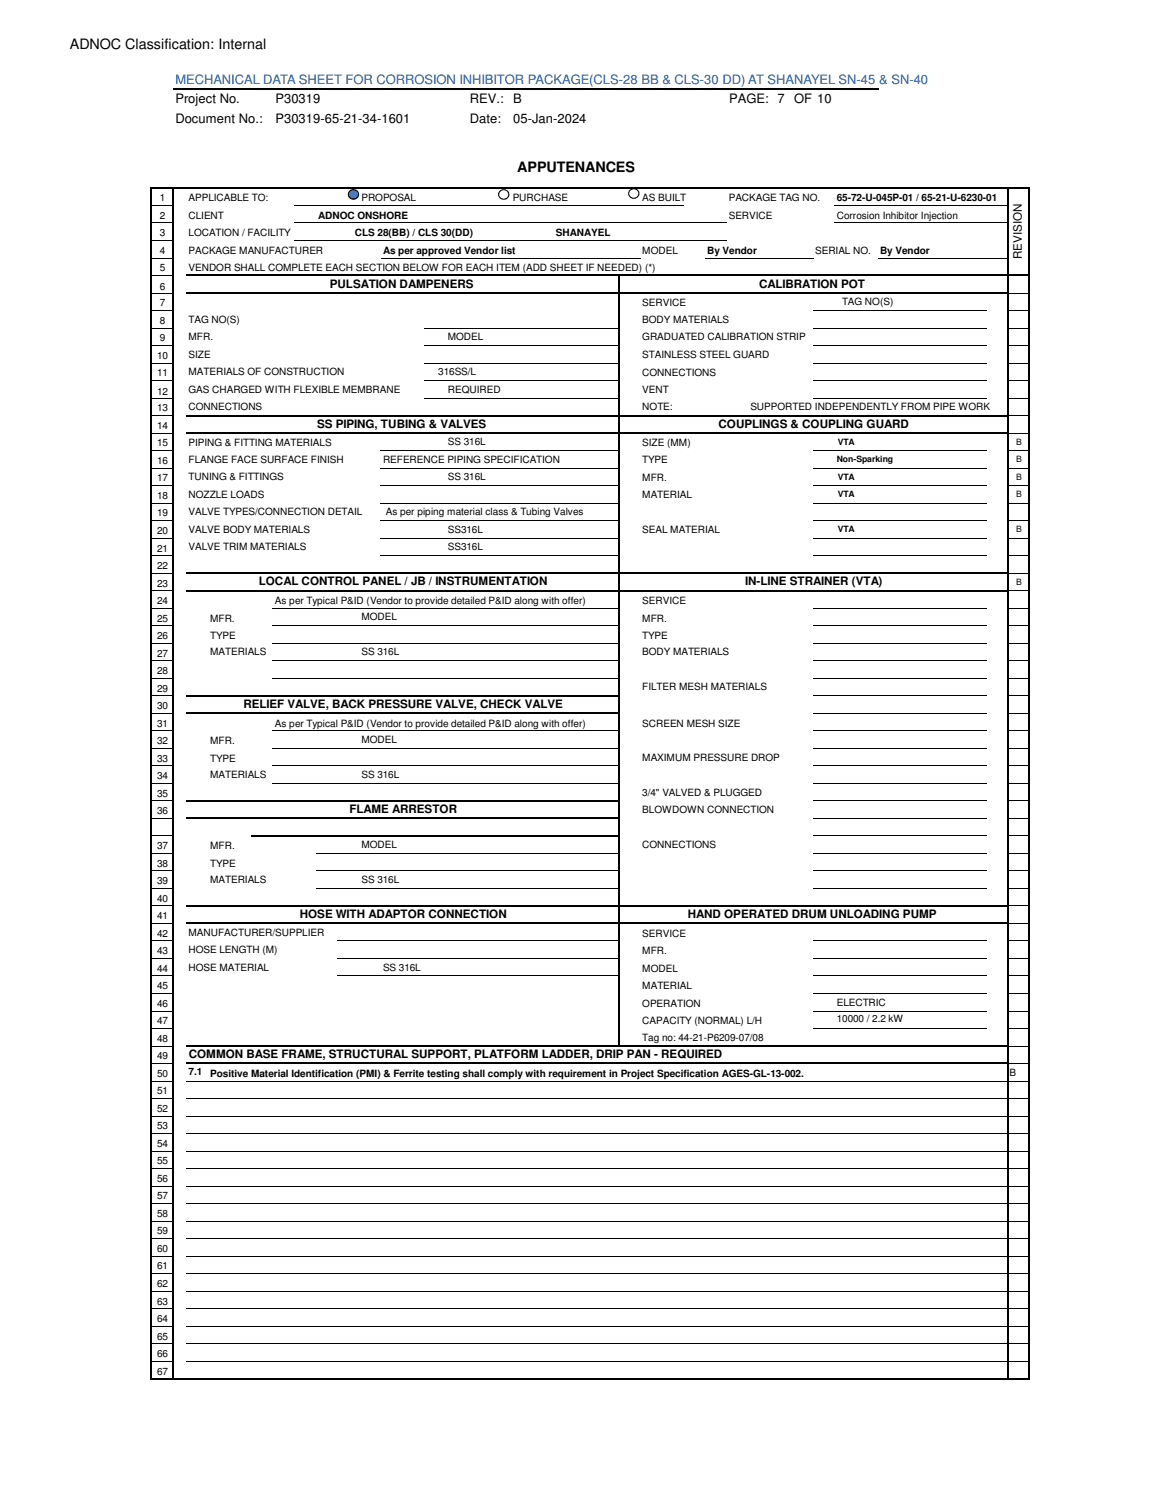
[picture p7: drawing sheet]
<svg xmlns="http://www.w3.org/2000/svg" width="216mm" height="279mm" viewBox="0 0 216 279" stroke-linecap="round" stroke-linejoin="round" font-family="sans-serif">
<defs><g id="words">
<g font-size="2.7">
<text x="13" y="9.1">ADNOC Classification: Internal</text>
<text x="96.3" y="32.1">APPUTENANCES</text>
</g>
<text font-size="2.4" fill="#1859a9" x="32.6" y="15.6">MECHANICAL DATA SHEET FOR CORROSION INHIBITOR PACKAGE(CLS-28 BB &amp; CLS-30 DD) AT SHANAYEL SN-45 &amp; SN-40</text>
<g font-size="2.4">
<text x="32.6" y="19.3">Project No.</text>
<text x="32.6" y="22.9">Document No.:</text>
<text x="51.3" y="19.3">P30319</text>
<text x="51.3" y="22.9">P30319-65-21-34-1601</text>
<text x="87.5" y="22.9">Date:</text>
<text x="87.5" y="19.3">REV.:</text>
<text x="95.5" y="22.9">05-Jan-2024</text>
<text x="95.5" y="19.3">B</text>
<text x="135.7" y="19.3">PAGE: 7</text>
<text x="147.8" y="19.3">OF 10</text>
</g>
<g font-size="2.2">
<text x="61.4" y="53.6">PULSATION DAMPENERS</text>
<text x="141.3" y="53.6">CALIBRATION POT</text>
<text x="190.2" y="48.2" transform="rotate(-90 190.2 48.2)">REVISION</text>
<text x="59" y="79.6">SS PIPING, TUBING &amp; VALVES</text>
<text x="133.7" y="79.6">COUPLINGS &amp; COUPLING GUARD</text>
<text x="48.2" y="109">LOCAL CONTROL PANEL / JB / INSTRUMENTATION</text>
<text x="138.7" y="109">IN-LINE STRAINER (VTA)</text>
<text x="45.3" y="131.8">RELIEF VALVE, BACK PRESSURE VALVE, CHECK VALVE</text>
<text x="65" y="151.3">FLAME ARRESTOR</text>
<text x="55.8" y="170.9">HOSE WITH ADAPTOR CONNECTION</text>
<text x="128" y="170.9">HAND OPERATED DRUM UNLOADING PUMP</text>
<text x="35.1" y="197">COMMON BASE FRAME, STRUCTURAL SUPPORT, PLATFORM LADDER, DRIP PAN - REQUIRED</text>
</g>
<g font-size="1.9">
<text x="29.8" y="37.5">1</text>
<text x="29.8" y="40.7">2</text>
<text x="35.1" y="37.5">APPLICABLE TO:</text>
<text x="35.1" y="40.7">CLIENT</text>
<text x="59.2" y="40.7">ADNOC ONSHORE</text>
<text x="67.3" y="37.5">PROPOSAL</text>
<text x="95.4" y="37.5">PURCHASE</text>
<text x="119.5" y="37.5">AS BUILT</text>
<text x="135.6" y="37.5">PACKAGE TAG NO.</text>
<text x="135.6" y="40.7">SERVICE</text>
<text x="155.7" y="37.5">65-72-U-045P-01 / 65-21-U-6230-01</text>
<text x="155.7" y="40.7">Corrosion Inhibitor Injection</text>
<text x="29.8" y="44">3</text>
<text x="29.8" y="47.2">4</text>
<text x="35.1" y="44">LOCATION / FACILITY</text>
<text x="35.1" y="47.2">PACKAGE MANUFACTURER</text>
<text x="66" y="44">CLS 28(BB) / CLS 30(DD)</text>
<text x="71.3" y="47.2">As per approved Vendor list</text>
<text x="103.5" y="44">SHANAYEL</text>
<text x="119.5" y="47.2">MODEL</text>
<text x="131.6" y="47.2">By Vendor</text>
<text x="151.7" y="47.2">SERIAL NO.</text>
<text x="163.8" y="47.2">By Vendor</text>
<text x="29.8" y="50.5">5</text>
<text x="29.8" y="54">6</text>
<text x="35.1" y="50.5">VENDOR SHALL COMPLETE EACH SECTION BELOW FOR EACH ITEM (ADD SHEET IF NEEDED) (*)</text>
<text x="29.8" y="57">7</text>
<text x="119.5" y="57">SERVICE</text>
<text x="156.7" y="56.8">TAG NO(S)</text>
<text x="29.8" y="60.3">8</text>
<text x="29.8" y="63.5">9</text>
<text x="35.1" y="60.1">TAG NO(S)</text>
<text x="35.1" y="63.3">MFR.</text>
<text x="83.4" y="63.3">MODEL</text>
<text x="119.5" y="60.1">BODY MATERIALS</text>
<text x="119.5" y="63.3">GRADUATED CALIBRATION STRIP</text>
<text x="29.3" y="66.8">10</text>
<text x="29.3" y="70.1">11</text>
<text x="35.1" y="66.6">SIZE</text>
<text x="35.1" y="69.9">MATERIALS OF CONSTRUCTION</text>
<text x="81.6" y="69.9">316SS/L</text>
<text x="119.5" y="66.6">STAINLESS STEEL GUARD</text>
<text x="119.5" y="70.1">CONNECTIONS</text>
<text x="29.3" y="73.5">12</text>
<text x="29.3" y="76.6">13</text>
<text x="35.1" y="73.1">GAS CHARGED WITH FLEXIBLE MEMBRANE</text>
<text x="35.1" y="76.4">CONNECTIONS</text>
<text x="83.4" y="73.1">REQUIRED</text>
<text x="119.5" y="76.4">NOTE:</text>
<text x="119.5" y="73.1">VENT</text>
<text x="139.7" y="76.4">SUPPORTED INDEPENDENTLY FROM PIPE WORK</text>
<text x="29.3" y="79.8">14</text>
<text x="29.3" y="83.1">15</text>
<text x="35.1" y="83.1">PIPING &amp; FITTING MATERIALS</text>
<text x="83.4" y="82.9">SS 316L</text>
<text x="119.5" y="83.1">SIZE (MM)</text>
<text x="29.3" y="86.4">16</text>
<text x="29.3" y="89.6">17</text>
<text x="35.1" y="86.1">FLANGE FACE SURFACE FINISH</text>
<text x="35.1" y="89.4">TUNING &amp; FITTINGS</text>
<text x="71.3" y="86.1">REFERENCE PIPING SPECIFICATION</text>
<text x="83.4" y="89.4">SS 316L</text>
<text x="119.5" y="86.1">TYPE</text>
<text x="119.5" y="89.6">MFR.</text>
<text x="29.3" y="92.9">18</text>
<text x="35.1" y="92.7">NOZZLE LOADS</text>
<text x="35.1" y="95.9">VALVE TYPES/CONNECTION DETAIL</text>
<text x="71.8" y="95.9">As per piping material class &amp; Tubing Valves</text>
<text x="119.5" y="92.7">MATERIAL</text>
<text x="29.3" y="96.1">19</text>
<text x="29.3" y="99.4">20</text>
<text x="35.1" y="99.2">VALVE BODY MATERIALS</text>
<text x="83.4" y="99.2">SS316L</text>
<text x="119.5" y="99.2">SEAL MATERIAL</text>
<text x="29.3" y="102.7">21</text>
<text x="29.3" y="105.9">22</text>
<text x="35.1" y="102.4">VALVE TRIM MATERIALS</text>
<text x="83.4" y="102.4">SS316L</text>
<text x="29.3" y="109.2">23</text>
<text x="29.3" y="112.4">24</text>
<text x="51.2" y="112.4">As per Typical P&amp;ID (Vendor to provide detailed P&amp;ID along with offer)</text>
<text x="119.5" y="112.4">SERVICE</text>
<text x="29.3" y="115.7">25</text>
<text x="29.3" y="119">26</text>
<text x="39.1" y="115.7">MFR.</text>
<text x="39.1" y="119">TYPE</text>
<text x="67.3" y="115.5">MODEL</text>
<text x="119.5" y="115.7">MFR.</text>
<text x="119.5" y="119">TYPE</text>
<text x="29.3" y="122.2">27</text>
<text x="29.3" y="125.5">28</text>
<text x="39.1" y="122">MATERIALS</text>
<text x="67.3" y="122">SS 316L</text>
<text x="119.5" y="122">BODY MATERIALS</text>
<text x="29.3" y="128.7">29</text>
<text x="29.3" y="132">30</text>
<text x="119.5" y="128.5">FILTER MESH MATERIALS</text>
<text x="29.3" y="135.3">31</text>
<text x="51.2" y="135.3">As per Typical P&amp;ID (Vendor to provide detailed P&amp;ID along with offer)</text>
<text x="119.5" y="135.3">SCREEN MESH SIZE</text>
<text x="29.3" y="138.5">32</text>
<text x="29.3" y="141.8">33</text>
<text x="39.1" y="138.5">MFR.</text>
<text x="39.1" y="141.8">TYPE</text>
<text x="67.3" y="138.3">MODEL</text>
<text x="119.5" y="141.6">MAXIMUM PRESSURE DROP</text>
<text x="29.3" y="145">34</text>
<text x="29.3" y="148.3">35</text>
<text x="39.1" y="144.8">MATERIALS</text>
<text x="67.3" y="144.8">SS 316L</text>
<text x="119.5" y="148.1">3/4&quot; VALVED &amp; PLUGGED</text>
<text x="29.3" y="151.6">36</text>
<text x="119.5" y="151.3">BLOWDOWN CONNECTION</text>
<text x="29.3" y="158.1">37</text>
<text x="29.3" y="161.3">38</text>
<text x="39.1" y="158.1">MFR.</text>
<text x="39.1" y="161.3">TYPE</text>
<text x="67.3" y="157.9">MODEL</text>
<text x="119.5" y="157.9">CONNECTIONS</text>
<text x="29.3" y="164.6">39</text>
<text x="29.3" y="167.9">40</text>
<text x="39.1" y="164.4">MATERIALS</text>
<text x="67.3" y="164.4">SS 316L</text>
<text x="29.3" y="171.1">41</text>
<text x="29.3" y="174.4">42</text>
<text x="29.3" y="177.6">43</text>
<text x="35.1" y="174.2">MANUFACTURER/SUPPLIER</text>
<text x="35.1" y="177.4">HOSE LENGTH (M)</text>
<text x="119.5" y="174.4">SERVICE</text>
<text x="119.5" y="177.6">MFR.</text>
<text x="29.3" y="180.9">44</text>
<text x="29.3" y="184.2">45</text>
<text x="35.1" y="180.7">HOSE MATERIAL</text>
<text x="71.3" y="180.7">SS 316L</text>
<text x="119.5" y="180.9">MODEL</text>
<text x="119.5" y="184.2">MATERIAL</text>
<text x="29.3" y="187.4">46</text>
<text x="29.3" y="190.7">47</text>
<text x="119.5" y="187.4">OPERATION</text>
<text x="119.5" y="190.7">CAPACITY (NORMAL) L/H</text>
<text x="155.7" y="190.3">10000 / 2.2 kW</text>
<text x="155.7" y="187.2">ELECTRIC</text>
<text x="29.3" y="193.9">48</text>
<text x="29.3" y="197.2">49</text>
<text x="119.5" y="193.7">Tag no: 44-21-P6209-07/08</text>
<text x="29.3" y="203.7">51</text>
<text x="29.3" y="200.4">50</text>
<text x="35.1" y="200.2">7.1</text>
<text x="39.1" y="200.4">Positive Material Identification (PMI) &amp; Ferrite testing shall comply with requirement in Project Specification AGES-GL-13-002.</text>
<text x="187.9" y="200.2">B</text>
<text x="29.3" y="207">52</text>
<text x="29.3" y="210.2">53</text>
<text x="29.3" y="213.5">54</text>
<text x="29.3" y="216.7">55</text>
<text x="29.3" y="220">56</text>
<text x="29.3" y="223.3">57</text>
<text x="29.3" y="226.5">58</text>
<text x="29.3" y="229.8">59</text>
<text x="29.3" y="233">60</text>
<text x="29.3" y="236.3">61</text>
<text x="29.3" y="239.6">62</text>
<text x="29.3" y="242.8">63</text>
<text x="29.3" y="246.1">64</text>
<text x="29.3" y="249.3">65</text>
<text x="29.3" y="252.6">66</text>
<text x="29.3" y="255.9">67</text>
</g>
<g font-size="1.6">
<text x="155.9" y="82.8">VTA</text>
<text x="189.1" y="82.8">B</text>
<text x="155.7" y="86.1">Non-Sparking</text>
<text x="155.9" y="89.3">VTA</text>
<text x="189.1" y="86">B</text>
<text x="189.1" y="89.3">B</text>
<text x="155.9" y="92.6">VTA</text>
<text x="189.1" y="92.5">B</text>
<text x="155.9" y="99.1">VTA</text>
<text x="189.1" y="99.1">B</text>
<text x="189.1" y="108.8">B</text>
</g>
</g></defs>
<g fill="none" stroke="#000" stroke-width=".19">
<path d="M28.3 38.2h3.7M54.8 38.2h72.5M155.4 38.2h32M28.3 41.5h3.7M28.3 44.8h3.7M28.3 48h3.7M28.3 51.3h3.7M28.3 54.5h3.7M28.3 57.8h3.7M54.8 41.5h80.5M54.8 44.8h80.5M70.9 48h48.3"/>
<path d="M131.2 48h20.2M151.3 57.8h32.3M155.4 41.5h32M163.4 48h24M187.7 54.5h3.7M187.7 57.8h3.7M28.3 61.1h3.7M28.3 64.3h3.7M28.3 67.6h3.7M28.3 70.8h3.7M28.3 74.1h3.7M28.3 77.4h3.7"/>
<path d="M79 61.1h36M79 64.3h36M79 67.6h36M79 70.8h36M79 74.1h36M151.3 61.1h32.3M151.3 64.3h32.3M151.3 67.6h32.3M151.3 70.8h32.3M151.3 74.1h32.3M187.7 61.1h3.7M187.7 64.3h3.7"/>
<path d="M187.7 67.6h3.7M187.7 70.8h3.7M187.7 74.1h3.7M187.7 77.4h3.7M28.3 80.6h3.7M28.3 83.9h3.7M28.3 87.1h3.7M28.3 90.4h3.7M28.3 93.7h3.7M28.3 96.9h3.7M70.9 83.9h44.1M70.9 87.1h44.1"/>
<path d="M70.9 90.4h44.1M70.9 93.7h44.1M70.9 96.9h44.1M151.3 83.9h32.3M151.3 87.1h32.3M151.3 90.4h32.3M151.3 93.7h32.3M151.3 96.9h32.3M187.7 80.6h3.7M187.7 83.9h3.7M187.7 87.1h3.7M187.7 90.4h3.7"/>
<path d="M187.7 93.7h3.7M187.7 96.9h3.7M28.3 100.2h3.7M28.3 103.4h3.7M28.3 106.7h3.7M28.3 110h3.7M28.3 113.2h3.7M28.3 116.5h3.7M28.3 119.7h3.7M50.8 113.2h64.2M50.8 116.5h64.2M50.8 119.7h64.2"/>
<path d="M70.9 100.2h44.1M70.9 103.4h44.1M151.3 100.2h32.3M151.3 103.4h32.3M151.3 113.2h32.3M151.3 116.5h32.3M151.3 119.7h32.3M187.7 100.2h3.7M187.7 103.4h3.7M187.7 106.7h3.7M187.7 110h3.7M187.7 113.2h3.7"/>
<path d="M187.7 116.5h3.7M187.7 119.7h3.7M28.3 123h3.7M28.3 126.3h3.7M28.3 129.5h3.7M28.3 132.8h3.7M28.3 136h3.7M28.3 139.3h3.7M50.8 123h64.2M50.8 126.3h64.2M50.8 136h64.2M50.8 139.3h64.2"/>
<path d="M151.3 123h32.3M151.3 126.3h32.3M151.3 129.5h32.3M151.3 132.8h32.3M151.3 136h32.3M151.3 139.3h32.3M187.7 123h3.7M187.7 126.3h3.7M187.7 129.5h3.7M187.7 132.8h3.7M187.7 136h3.7M187.7 139.3h3.7"/>
<path d="M28.3 142.6h3.7M28.3 145.8h3.7M28.3 149.1h3.7M28.3 152.3h3.7M28.3 155.6h3.7M28.3 158.9h3.7M50.8 142.6h64.2M50.8 145.8h64.2M58.8 158.9h56.2M151.3 142.6h32.3M151.3 145.8h32.3M151.3 149.1h32.3"/>
<path d="M151.3 152.3h32.3M151.3 155.6h32.3M151.3 158.9h32.3M187.7 142.6h3.7M187.7 145.8h3.7M187.7 149.1h3.7M187.7 152.3h3.7M187.7 155.6h3.7M187.7 158.9h3.7M28.3 162.1h3.7M28.3 165.4h3.7M28.3 168.6h3.7"/>
<path d="M28.3 171.9h3.7M28.3 175.2h3.7M28.3 178.4h3.7M58.8 162.1h56.2M58.8 165.4h56.2M62.9 175.2h52.1M62.9 178.4h52.1M151.3 162.1h32.3M151.3 165.4h32.3M151.3 175.2h32.3M151.3 178.4h32.3M187.7 162.1h3.7"/>
<path d="M187.7 165.4h3.7M187.7 168.6h3.7M187.7 171.9h3.7M187.7 175.2h3.7M187.7 178.4h3.7M28.3 181.7h3.7M28.3 184.9h3.7M28.3 188.2h3.7M28.3 191.5h3.7M28.3 194.7h3.7M28.3 198h3.7M62.9 181.7h52.1"/>
<path d="M151.3 181.7h32.3M151.3 184.9h32.3M151.3 188.2h32.3M151.3 191.5h32.3M187.7 181.7h3.7M187.7 184.9h3.7M187.7 188.2h3.7M187.7 191.5h3.7M187.7 194.7h3.7M187.7 198h3.7M28.3 201.2h3.7M28.3 204.5h3.7"/>
<path d="M28.3 207.8h3.7M28.3 211h3.7M28.3 214.3h3.7M28.3 217.5h3.7M34.7 201.2h152.7M34.7 204.5h152.7M34.7 207.8h152.7M34.7 211h152.7M34.7 214.3h152.7M34.7 217.5h152.7M187.7 201.2h3.7M187.7 204.5h3.7"/>
<path d="M187.7 207.8h3.7M187.7 211h3.7M187.7 214.3h3.7M187.7 217.5h3.7M28.3 220.8h3.7M28.3 224h3.7M28.3 227.3h3.7M28.3 230.6h3.7M28.3 233.8h3.7M28.3 237.1h3.7M34.7 220.8h152.7M34.7 224h152.7"/>
<path d="M34.7 227.3h152.7M34.7 230.6h152.7M34.7 233.8h152.7M34.7 237.1h152.7M187.7 220.8h3.7M187.7 224h3.7M187.7 227.3h3.7M187.7 230.6h3.7M187.7 233.8h3.7M187.7 237.1h3.7M28.3 240.3h3.7M28.3 243.6h3.7"/>
<path d="M28.3 246.9h3.7M28.3 250.1h3.7M28.3 253.4h3.7M34.7 240.3h152.7M34.7 243.6h152.7M34.7 246.9h152.7M34.7 250.1h152.7M34.7 253.4h152.7M187.7 240.3h3.7M187.7 243.6h3.7M187.7 246.9h3.7M187.7 250.1h3.7"/>
<path d="M187.7 253.4h3.7"/>
</g>
<g fill="none" stroke="#000" stroke-width=".25">
<path d="M32.2 16.6h131.2M28.2 34.8v222M28.3 35h163.4M32.2 35.1v221.7M187.5 35.1v221.7M191.6 35.1v221.7M34.7 54.5h153M34.7 51.3h157M115.1 51.4v143.4M34.7 77.3h153M34.7 80.6h153M34.7 106.7h153"/>
<path d="M34.7 109.9h153M34.7 129.5h80.6M34.7 132.8h80.6M34.7 149.1h80.6M34.7 152.3h80.6M46.8 155.6h68.5M34.7 168.6h153M34.7 171.9h153M34.7 194.7h153M34.7 198h153M28.3 256.6h163.4"/>
</g>
<circle cx="65.7" cy="36.2" r=".93" fill="#00f"/>
<g fill="#000">
<path d="M64.7 36.2a1.05 1.05 0 0 1 2.1 0 1.05 1.05 0 0 1-2.1 0zM64.9 36.2a.85 .85 0 0 0 1.7 0 .85 .85 0 0 0-1.7 0z"/>
<path d="M92.7 36.2a1.05 1.05 0 0 1 2.1 0 1.05 1.05 0 0 1-2.1 0zM93.1 35.6l-.2 .4v.4l.4 .5 .5 .1 .4-.1 .3-.3 .1-.5-.2-.5-.6-.2z"/>
<path d="M116.9 36a1.01 1.01 0 0 1 2 0 1.01 1.01 0 0 1-2 0zM117.1 36a.85 .85 0 0 0 1.7 0 .85 .85 0 0 0-1.7 0z"/>
</g>
<use href="#words"/>
</svg>
